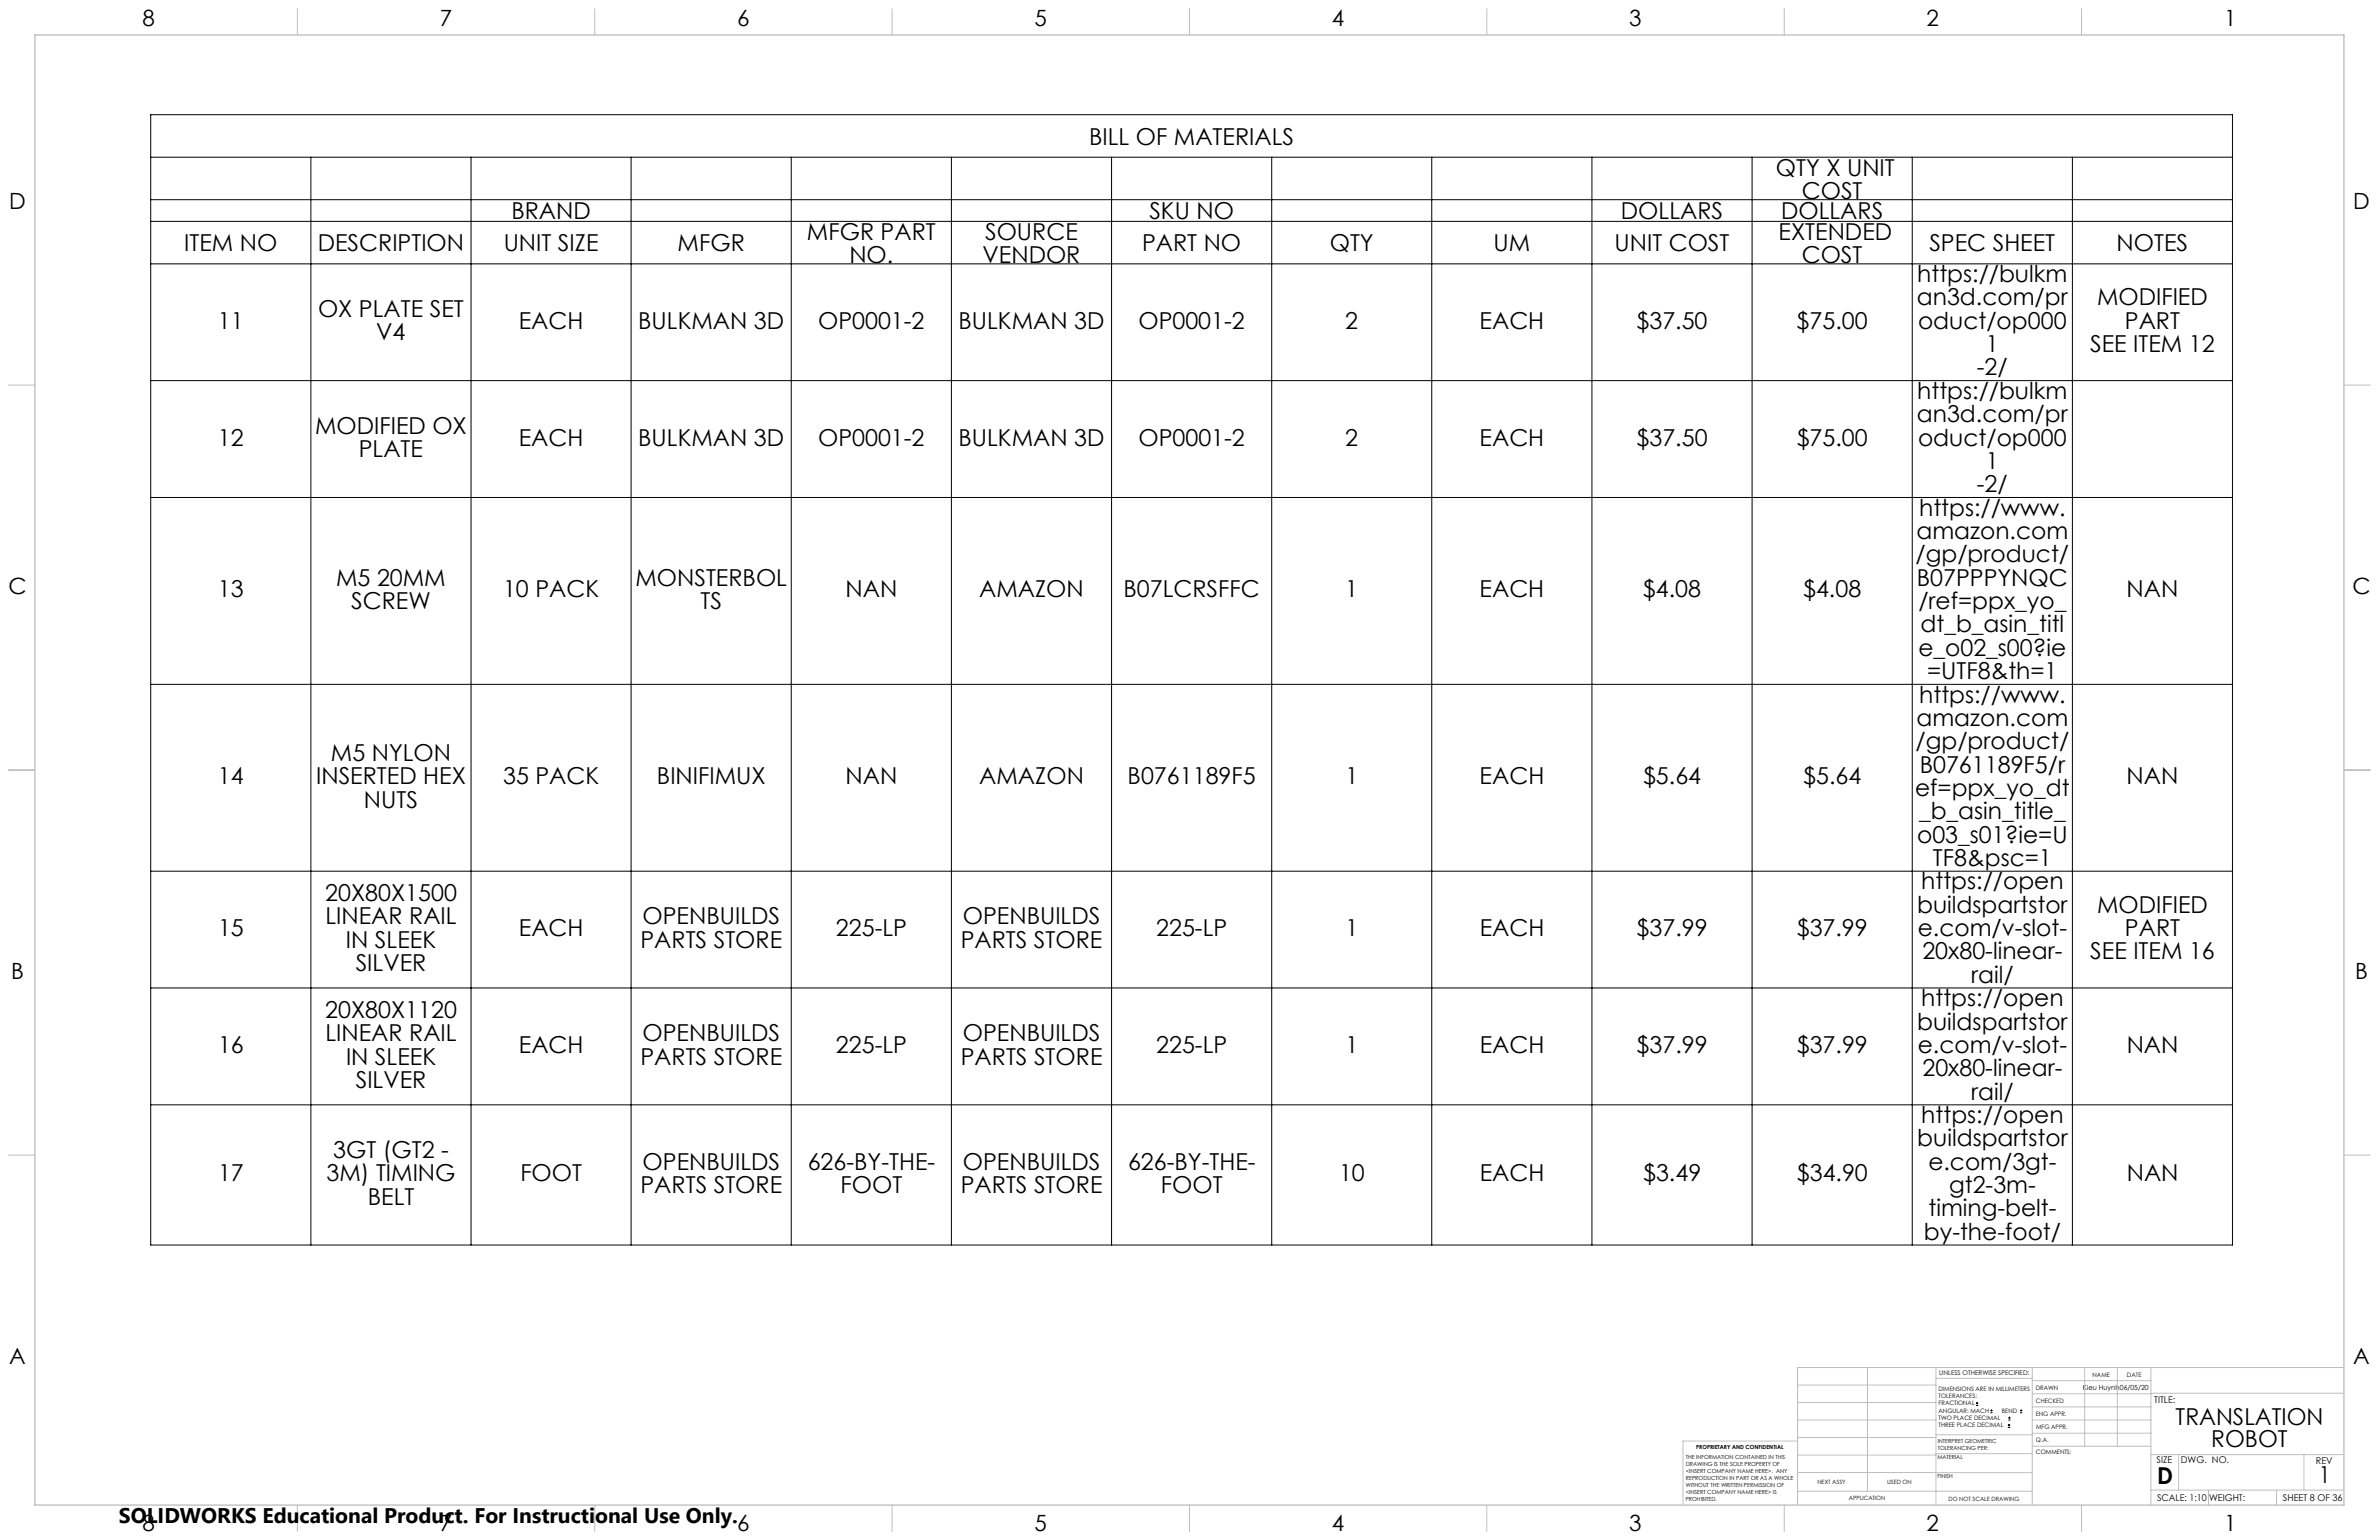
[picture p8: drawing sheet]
<svg xmlns="http://www.w3.org/2000/svg" width="864mm" height="559mm" viewBox="0 0 864 559" stroke-linecap="round" stroke-linejoin="round" font-family="sans-serif">
<defs><g id="words">
<g font-size="8.5">
<text x="395.4" y="52.5">BILL OF MATERIALS</text>
<text x="644.7" y="63.7">QTY X UNIT</text>
<text x="654.1" y="72.2">COST</text>
<text x="185.6" y="79.6">BRAND</text>
<text x="417.2" y="79.6">SKU NO</text>
<text x="588.4" y="79.6">DOLLARS</text>
<text x="646.5" y="79.6">DOLLARS</text>
<text x="292.9" y="87">MFGR PART</text>
<text x="357.6" y="87">SOURCE</text>
<text x="645.6" y="87">EXTENDED</text>
<text x="66.9" y="91.2">ITEM NO</text>
<text x="115.3" y="91.2">DESCRIPTION</text>
<text x="182.8" y="91.2">UNIT SIZE</text>
<text x="246" y="91.2">MFGR</text>
<text x="308.3" y="95.4">NO.</text>
<text x="356.7" y="95.4">VENDOR</text>
<text x="414.6" y="91.2">PART NO</text>
<text x="482.7" y="91.2">QTY</text>
<text x="542.2" y="91.2">UM</text>
<text x="586.1" y="91.2">UNIT COST</text>
<text x="654.1" y="95.4">COST</text>
<text x="700.4" y="91.2">SPEC SHEET</text>
<text x="768.3" y="91.2">NOTES</text>
<text x="696" y="102.4">https://bulkm</text>
<text x="695.8" y="110.8">an3d.com/pr</text>
<text x="761.2" y="110.8">MODIFIED</text>
<text x="79.1" y="119.3">11</text>
<text x="115.5" y="115.1">OX PLATE SET</text>
<text x="188.3" y="119.3">EACH</text>
<text x="231.7" y="119.3">BULKMAN 3D</text>
<text x="297" y="119.3">OP0001-2</text>
<text x="348" y="119.3">BULKMAN 3D</text>
<text x="413.2" y="119.3">OP0001-2</text>
<text x="488.4" y="119.3">2</text>
<text x="537.1" y="119.3">EACH</text>
<text x="594.1" y="119.3">$37.50</text>
<text x="652.2" y="119.3">$75.00</text>
<text x="696.3" y="119.3">oduct/op000</text>
<text x="771.3" y="119.3">PART</text>
<text x="136.6" y="123.5">V4</text>
<text x="720.9" y="127.8">1</text>
<text x="758.8" y="127.8">SEE ITEM 12</text>
<text x="717.6" y="136.2">-2/</text>
<text x="696" y="144.8">https://bulkm</text>
<text x="695.9" y="153.2">an3d.com/pr</text>
<text x="79.1" y="161.7">12</text>
<text x="114.4" y="157.5">MODIFIED OX</text>
<text x="188.3" y="161.7">EACH</text>
<text x="231.7" y="161.7">BULKMAN 3D</text>
<text x="297" y="161.7">OP0001-2</text>
<text x="348" y="161.7">BULKMAN 3D</text>
<text x="413.3" y="161.7">OP0001-2</text>
<text x="488.4" y="161.7">2</text>
<text x="537.1" y="161.7">EACH</text>
<text x="594.1" y="161.7">$37.50</text>
<text x="652.2" y="161.7">$75.00</text>
<text x="696.3" y="161.7">oduct/op000</text>
<text x="130.3" y="165.9">PLATE</text>
<text x="720.9" y="170.2">1</text>
<text x="717.6" y="178.6">-2/</text>
<text x="696.7" y="187.2">https://www.</text>
<text x="695.7" y="195.6">amazon.com</text>
<text x="695.4" y="204.1">/gp/product/</text>
<text x="122" y="212.6">M5 20MM</text>
<text x="230.7" y="212.6">MONSTERBOL</text>
<text x="695.8" y="212.6">B07PPPYNQC</text>
<text x="79.1" y="216.8">13</text>
<text x="127.5" y="221">SCREW</text>
<text x="182.6" y="216.8">10 PACK</text>
<text x="254.3" y="221">TS</text>
<text x="306.9" y="216.8">NAN</text>
<text x="355.4" y="216.8">AMAZON</text>
<text x="407.8" y="216.8">B07LCRSFFC</text>
<text x="488.4" y="216.8">1</text>
<text x="537.1" y="216.8">EACH</text>
<text x="596.4" y="216.8">$4.08</text>
<text x="654.6" y="216.8">$4.08</text>
<text x="696.4" y="221">/ref=ppx_yo_</text>
<text x="772" y="216.8">NAN</text>
<text x="697.2" y="229.5">dt_b_asin_titl</text>
<text x="696.4" y="238">e_o02_s00?ie</text>
<text x="699.6" y="246.4">=UTF8&amp;th=1</text>
<text x="696.7" y="255">https://www.</text>
<text x="695.7" y="263.4">amazon.com</text>
<text x="695.4" y="271.9">/gp/product/</text>
<text x="120.1" y="276.1">M5 NYLON</text>
<text x="696.9" y="280.4">B0761189F5/r</text>
<text x="79.1" y="284.6">14</text>
<text x="114.8" y="284.6">INSERTED HEX</text>
<text x="182.6" y="284.6">35 PACK</text>
<text x="238.5" y="284.6">BINIFIMUX</text>
<text x="306.9" y="284.6">NAN</text>
<text x="355.5" y="284.6">AMAZON</text>
<text x="409.4" y="284.6">B0761189F5</text>
<text x="488.4" y="284.6">1</text>
<text x="537.1" y="284.6">EACH</text>
<text x="596.4" y="284.6">$5.64</text>
<text x="654.6" y="284.6">$5.64</text>
<text x="772" y="284.6">NAN</text>
<text x="132.1" y="293.1">NUTS</text>
<text x="695.2" y="288.8">ef=ppx_yo_dt</text>
<text x="696.6" y="297.3">_b_asin_title_</text>
<text x="695.9" y="305.8">o03_s01?ie=U</text>
<text x="701.7" y="314.2">TF8&amp;psc=1</text>
<text x="697.4" y="322.7">https://open</text>
<text x="118" y="327">20X80X1500</text>
<text x="118.2" y="335.4">LINEAR RAIL</text>
<text x="233.3" y="335.4">OPENBUILDS</text>
<text x="349.5" y="335.4">OPENBUILDS</text>
<text x="696" y="331.2">buildspartstor</text>
<text x="761.3" y="331.2">MODIFIED</text>
<text x="79.1" y="339.7">15</text>
<text x="188.4" y="339.7">EACH</text>
<text x="303.4" y="339.7">225-LP</text>
<text x="419.7" y="339.7">225-LP</text>
<text x="488.4" y="339.7">1</text>
<text x="537.1" y="339.7">EACH</text>
<text x="594.1" y="339.7">$37.99</text>
<text x="652.2" y="339.7">$37.99</text>
<text x="696.2" y="339.7">e.com/v-slot-</text>
<text x="771.4" y="339.7">PART</text>
<text x="125.6" y="343.9">IN SLEEK</text>
<text x="232.5" y="343.9">PARTS STORE</text>
<text x="348.8" y="343.9">PARTS STORE</text>
<text x="129.1" y="352.4">SILVER</text>
<text x="697.8" y="348.1">20x80-linear-</text>
<text x="758.8" y="348.1">SEE ITEM 16</text>
<text x="715.6" y="356.6">rail/</text>
<text x="697.4" y="365.1">https://open</text>
<text x="118" y="369.4">20X80X1120</text>
<text x="118.2" y="377.8">LINEAR RAIL</text>
<text x="233.3" y="377.8">OPENBUILDS</text>
<text x="349.5" y="377.8">OPENBUILDS</text>
<text x="696" y="373.6">buildspartstor</text>
<text x="79.1" y="382.1">16</text>
<text x="188.4" y="382.1">EACH</text>
<text x="303.5" y="382.1">225-LP</text>
<text x="419.7" y="382.1">225-LP</text>
<text x="488.4" y="382.1">1</text>
<text x="537.1" y="382.1">EACH</text>
<text x="594.1" y="382.1">$37.99</text>
<text x="652.3" y="382.1">$37.99</text>
<text x="696.2" y="382.1">e.com/v-slot-</text>
<text x="772" y="382.1">NAN</text>
<text x="125.6" y="386.3">IN SLEEK</text>
<text x="232.5" y="386.3">PARTS STORE</text>
<text x="348.8" y="386.3">PARTS STORE</text>
<text x="129.1" y="394.8">SILVER</text>
<text x="697.9" y="390.5">20x80-linear-</text>
<text x="715.6" y="399">rail/</text>
<text x="697.5" y="407.5">https://open</text>
<text x="696" y="416">buildspartstor</text>
<text x="121" y="420.2">3GT (GT2 -</text>
<text x="233.3" y="424.5">OPENBUILDS</text>
<text x="293.2" y="424.5">626-BY-THE-</text>
<text x="349.5" y="424.5">OPENBUILDS</text>
<text x="409.5" y="424.5">626-BY-THE-</text>
<text x="700" y="424.5">e.com/3gt-</text>
<text x="79.2" y="428.7">17</text>
<text x="118.6" y="428.7">3M) TIMING</text>
<text x="188.9" y="428.7">FOOT</text>
<text x="486.1" y="428.7">10</text>
<text x="537.2" y="428.7">EACH</text>
<text x="596.5" y="428.7">$3.49</text>
<text x="652.3" y="428.7">$34.90</text>
<text x="772" y="428.7">NAN</text>
<text x="133.5" y="437.2">BELT</text>
<text x="232.5" y="432.9">PARTS STORE</text>
<text x="305.2" y="432.9">FOOT</text>
<text x="348.8" y="432.9">PARTS STORE</text>
<text x="421.4" y="432.9">FOOT</text>
<text x="707.5" y="432.9">gt2-3m-</text>
<text x="700" y="441.4">timing-belt-</text>
<text x="698.4" y="449.9">by-the-foot/</text>
<text x="789.8" y="517.1">TRANSLATION</text>
<text x="802.7" y="525.2">ROBOT</text>
<text x="783.1" y="538.4">D</text>
<text x="841.8" y="538.3">1</text>
</g>
<g font-size="8.1">
<text x="51.7" y="9.3">8</text>
<text x="159.7" y="9.3">7</text>
<text x="267.6" y="9.3">6</text>
<text x="375.5" y="9.3">5</text>
<text x="483.5" y="9.3">4</text>
<text x="591.4" y="9.3">3</text>
<text x="699.4" y="9.3">2</text>
<text x="807.3" y="9.3">1</text>
<text x="3.3" y="76">D</text>
<text x="854.2" y="76">D</text>
<text x="3" y="215.7">C</text>
<text x="853.9" y="215.7">C</text>
<text x="4" y="355.4">B</text>
<text x="854.9" y="355.4">B</text>
<text x="3.3" y="495.1">A</text>
<text x="854.2" y="495.1">A</text>
<text x="51.7" y="555.4">8</text>
<text x="159.7" y="555.4">7</text>
<text x="267.6" y="555.4">6</text>
<text x="375.5" y="555.4">5</text>
<text x="483.5" y="555.4">4</text>
<text x="591.4" y="555.4">3</text>
<text x="699.4" y="555.4">2</text>
<text x="807.3" y="555.4">1</text>
</g>
<text font-size="7.7" x="43.2" y="552.5">SOLIDWORKS Educational Product. For Instructional Use Only.</text>
<g font-size="3.4">
<text x="782" y="508.9">TITLE:</text>
<text x="782.9" y="531">SIZE</text>
<text x="791.7" y="531">DWG. NO.</text>
<text x="840.7" y="531.1">REV</text>
<text x="783" y="544.6">SCALE: 1:10</text>
<text x="801.9" y="544.7">WEIGHT:</text>
<text x="828.7" y="544.6">SHEET 8 OF 36</text>
</g>
<text font-size="2.5" x="756.1" y="504.2">Kieu Huynh06/05/20</text>
<text font-size="2.4" x="704" y="499.1">UNLESS OTHERWISE SPECIFIED:</text>
<g font-size="2.2">
<text x="759.6" y="499.5">NAME</text>
<text x="772.1" y="499.6">DATE</text>
<text x="703.7" y="504.7">DIMENSIONS ARE IN MILLIMETERS</text>
<text x="703.7" y="507.3">TOLERANCES:</text>
<text x="703.7" y="510">FRACTIONAL</text>
<text x="739" y="504.3">DRAWN</text>
<text x="739.1" y="509.2">CHECKED</text>
<text x="703.7" y="512.6">ANGULAR: MACH</text>
<text x="703.7" y="515.3">TWO PLACE DECIMAL</text>
<text x="726.7" y="512.6">BEND</text>
<text x="739" y="513.9">ENG APPR.</text>
<text x="703.7" y="517.9">THREE PLACE DECIMAL</text>
<text x="739.1" y="518.6">MFG APPR.</text>
<text x="739.1" y="523.3">Q.A.</text>
<text x="739.1" y="527.5">COMMENTS:</text>
</g>
<g font-size="2.1">
<text x="659.7" y="538.6">NEXT ASSY</text>
<text x="685.1" y="538.6">USED ON</text>
<text x="671.1" y="544.4">APPLICATION</text>
<text x="707.3" y="544.5">DO NOT SCALE DRAWING</text>
</g>
<g font-size="2">
<text x="615.7" y="525.8">PROPRIETARY AND CONFIDENTIAL</text>
<text x="703.4" y="523.5">INTERPRET GEOMETRIC</text>
<text x="703.4" y="526">TOLERANCING PER:</text>
<text x="612" y="529.4">THE INFORMATION CONTAINED IN THIS</text>
<text x="612" y="531.9">DRAWING IS THE SOLE PROPERTY OF</text>
<text x="703.3" y="529.6">MATERIAL</text>
<text x="612" y="534.5">&lt;INSERT COMPANY NAME HERE&gt;. ANY</text>
<text x="612" y="537">REPRODUCTION IN PART OR AS A WHOLE</text>
<text x="612" y="539.5">WITHOUT THE WRITTEN PERMISSION OF</text>
<text x="703.3" y="536.4">FINISH</text>
<text x="612" y="542">&lt;INSERT COMPANY NAME HERE&gt; IS</text>
<text x="612" y="544.6">PROHIBITED.</text>
</g>
</g></defs>
<g fill="none" stroke="#000" stroke-width=".36">
<path d="M54.7 41.6h755.7v410.2h-755.7zM54.7 57h755.7M112.9 57v394.8M171 57v394.8M229.1 57v394.8M287.2 57v394.8M345.4 57v394.8M403.5 57v394.8M461.6 57v394.8M519.7 57v394.8M577.9 57v394.8M636 57v394.8"/>
<path d="M694.2 57v394.8M752.3 57v394.8M54.7 72.5h755.7M54.7 80.3h755.7M54.7 95.7h755.7M54.7 138.1h755.7M54.7 180.5h755.7M54.7 248.3h755.7M54.7 316.1h755.7M54.7 358.5h755.7M54.7 400.9h755.7M717.3 510h.8"/>
<path d="M717.3 509.1h.8M717.7 508.7v.9M722.5 512.6h.8M722.5 511.8h.8M722.9 511.4v.8M728.9 517.9h.8M728.9 517.1h.8M729 515.3h.9M729 514.5h.9M729.3 516.7v.8M729.4 514v.9M733.3 512.6h.8"/>
<path d="M733.3 511.8h.8M733.7 511.4v.8"/>
</g>
<g fill="none" stroke="#c0c0c0" stroke-width=".36">
<path d="M108 3.2v9.5M215.9 3.2v9.5M323.8 3.2v9.5M431.8 3.2v9.5M539.7 3.2v9.5M647.7 3.2v9.5M755.6 3.2v9.5M3.1 139.7h9.6M850.9 139.7h9.5M3.1 279.4h9.6M850.9 279.4h9.5M3.1 419.1h9.6"/>
<path d="M850.9 419.1h9.5M677.9 496.2v44.9M702.8 496.2v49.9M737.7 496.2v49.9M756.7 496.2v28.6M768.6 496.2v28.6M780.8 496.2v49.9M850.9 496.2h-198.4v49.9M652.5 515.3h50.3M652.5 508.9h50.3M652.5 502.6h50.3M702.8 500.1h34.9"/>
<path d="M737.7 510.5h43.1M737.7 505.7h43.1M737.7 501h43.1M737.7 515.3h43.1M780.8 505.6h70.1M652.5 534.3l85.2 .1M652.5 528h50.3M652.5 521.6h50.3M652.5 522.9h-41.6v23.2M702.8 527.5h35M702.8 520.6h35M737.7 520h43.1"/>
<path d="M737.8 524.8h43M780.8 527.8h70.1M790.9 527.8v12.9M836.4 527.8v12.9M108 546.1v9.6M215.9 546.1v9.6M323.8 546.1v9.6M431.8 546.1v9.6M539.7 546.1v9.6M647.7 546.1v9.6M652.5 541.1h85.2M755.6 546.1v9.6"/>
<path d="M780.8 540.7h70.1M801.7 540.7v5.4M826.4 540.7v5.4"/>
</g>
<path d="M12.7 12.7h838.2v533.4h-838.2z" fill="none" stroke="#c0c0c0" stroke-width=".5"/>
<use href="#words"/>
</svg>
